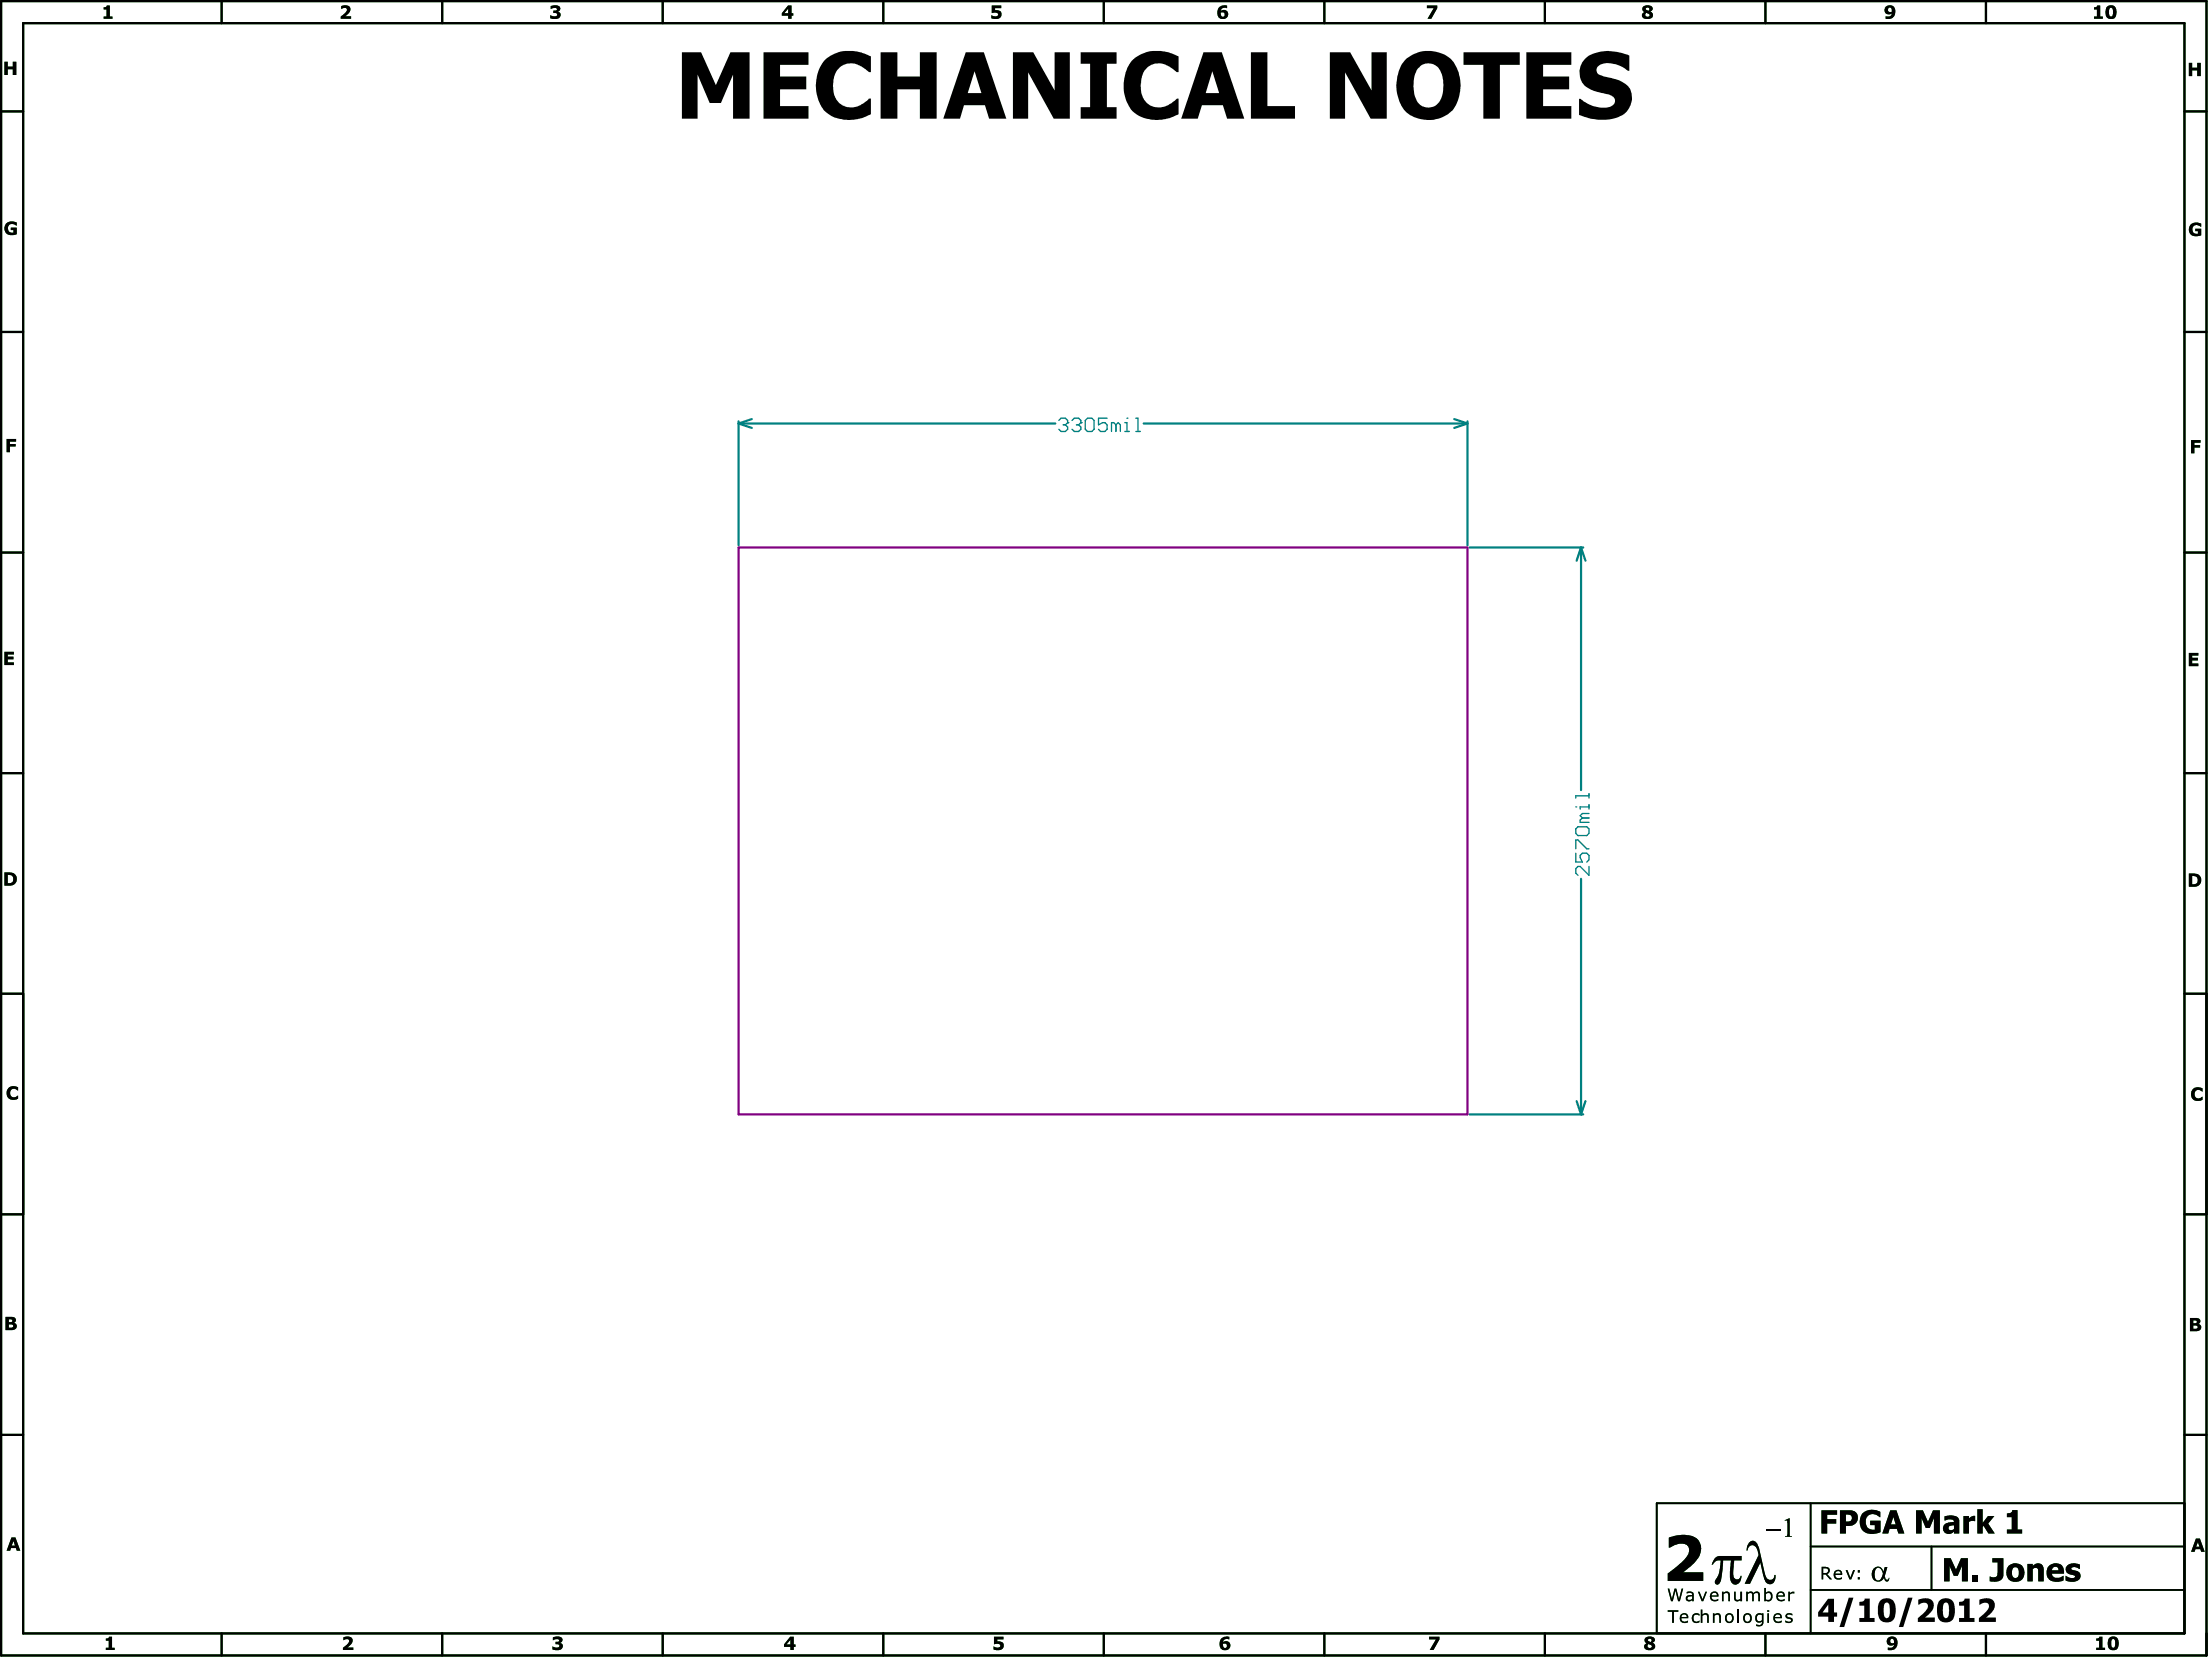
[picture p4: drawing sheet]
<svg xmlns="http://www.w3.org/2000/svg" width="423mm" height="318mm" viewBox="0 0 423 318" stroke-linecap="round" stroke-linejoin="round" font-family="sans-serif">
<g fill="#000">
<path d="M130.5 10h3.6l2.9 6.3 2.7-6.3h3.7v12.7h-3.2v-8.4l-2.3 5.4h-2.1l-2.3-5.4v8.4h-3zM146.1 10h8.6v2.4h-5.5v2.2h5.1v2.5h-5.1v3.2h5.5v2.4h-8.6zM157.8 11.5a7.6 7.6 0 0 1 8-1.1l.8 .4v3a1.02 1.02 0 0 1-1-.5l-.7-.6a3.5 3.5 0 0 0-3.8-.1 3.5 3.5 0 0 0-1.7 3.3 3.9 3.9 0 0 0 2.8 4.6 4.9 4.9 0 0 0 4.1-1.6h.3v3l-1.3 .5a7.4 7.4 0 0 1-7.7-1.3 7.9 7.9 0 0 1 .2-9.6zM168.5 10h3.2v4.6h4.3v-4.6h3.2v12.7h-3.2v-5.6h-4.3v5.6h-3.2zM193.8 10h3.9l4.1 7.3v-7.3h2.9v12.7h-3.1l-4.9-8.9v8.9h-2.9zM206.7 10h6.9v2.2h-1.8v8.3h1.8v2.2h-6.9v-2.2h1.8v-8.3h-1.8zM216.6 11.5a7.7 7.7 0 0 1 8.6-.8l.3 .1v3a1.05 1.05 0 0 1-1.1-.6l-.7-.5a3.4 3.4 0 0 0-3.6-.2 3.4 3.4 0 0 0-1.8 3.1 4.1 4.1 0 0 0 2.2 4.7 4.2 4.2 0 0 0 4.5-1.3l.5-.1v3l-.4 .1a7.7 7.7 0 0 1-8.5-.8 8 8 0 0 1 0-9.7zM239.3 10h3.2v10.3h5.2v2.4h-8.4zM254.4 10h3.9l4.1 7.3v-7.3h2.9v12.7h-3.1l-4.9-8.9v8.9h-2.9zM280 10h10.7v2.4h-3.8v10.3h-3.1v-10.3h-3.8zM292 10h8.6v2.4h-5.4v2.2h5v2.5h-5v3.2h5.4v2.4h-8.6zM303.2 11.3a6.6 6.6 0 0 1 5.3-1.5l1.6 .3 1.6 .5v2.9h-.3a5.4 5.4 0 0 0-5.3-1.1 1.09 1.09 0 0 0-.7 1.2 1.09 1.09 0 0 0 1.1 .9l1.2 .3a5.8 5.8 0 0 1 4.2 2.4 4.1 4.1 0 0 1-3.5 5.5 10 10 0 0 1-5.6-.5l-.7-.2v-3.1h.3a6.7 6.7 0 0 0 5.6 1.5 1.14 1.14 0 0 0 1-1.1 1.14 1.14 0 0 0-1-1.1l-1.2-.4a6.4 6.4 0 0 1-4.2-2.1 3.7 3.7 0 0 1 .6-4.4z"/>
<path d="M268.8 11.5a6.6 6.6 0 0 1 9.2 .3 8.1 8.1 0 0 1-.3 9.5 6.6 6.6 0 0 1-9.1-.3 8 8 0 0 1 .2-9.5zM271.2 13.1a6.7 6.7 0 0 0-.4 5.7 2.63 2.63 0 0 0 2.8 1.7 2.63 2.63 0 0 0 2.3-2.4 6.1 6.1 0 0 0-.9-5.3 2.53 2.53 0 0 0-3.8 .3z"/>
<path d="M184.8 10h3.4l4.3 12.7h-3.3l-.8-2.6h-4l-.7 2.6h-3.2zM186.4 13.6l-1.3 4.2h2.6z"/>
<path d="M230.2 10h3.5l4.3 12.7h-3.2l-.9-2.6h-4l-.8 2.6h-3.1zM231.9 13.6l-1.2 4.2h2.5z"/>
</g>
<g fill="none" stroke="#008080" stroke-width=".42">
<path d="M141.3 81l2.5 .8M141.3 80.6v23.7M141.3 81h60.6M143.8 80.2l-2.5 .8M218.8 81h61.9M278.2 80.2l2.5 .8M280.7 80.6v23.7M280.7 81l-2.5 .8M281.2 104.7h21.7M302.5 104.7l-.9 2.5M302.5 104.7v46.4M302.5 104.7l.8 2.5"/>
<path d="M302.5 168.1v45M281.2 213.1h21.7M301.6 210.6l.9 2.5M303.3 210.6l-.8 2.5"/>
</g>
<g fill="none" stroke="#008080" stroke-width=".25">
<path d="M211.8 80h-1.6v1.2l.8-.4h.4l.4 .4v.9l-.4 .4h-.9l-.3-.4M215.6 80h.1M217.3 80h.4v2.5M202.6 80.4l.4-.4h.8l.4 .4v.4M203.4 81.2h.4M203.8 81.2l.4 .5v.4l-.4 .4h-.8l-.4-.4M204.2 80.8h.1M204.2 80.8l-.4 .4M205.1 80.4l.4-.4h.9l.4 .4v.4M205.9 81.2h.5M206.4 81.2l.4 .5v.4l-.4 .4h-.9l-.4-.4M206.8 80.8h.1"/>
<path d="M206.8 80.8l-.4 .4M207.6 80.4l.4-.4h.9l.4 .4v1.7l-.4 .4h-.9l-.4-.4zM213.5 81.2l-.4-.4h-.5v1.7M213.5 81.2v1.3M213.5 81.2l.4-.4 .4 .4v1.3M215.2 82.5h.8M215.2 80.8h.4v1.7M217.3 82.5h.8M301.5 154.3h.1M301.5 158.5l.4-.4h1.7l.4 .4v.9l-.4 .4h-1.7l-.4-.4zM302.7 156.4l-.4 .4v.5h1.7M302.7 156.4h1.3"/>
<path d="M304 151.8v.8M304 153.9v.8M304 152.2h-2.5v.4M304 154.3h-1.7v.4M304 155.6h-1.3l-.4 .4 .4 .4M301.5 163.2v1.7h1.2l-.4-.9v-.4l.4-.4h.9l.4 .4v.8l-.4 .5M301.5 162.3v-1.7h.4l1.7 1.7h.4M304 165.7v1.7l-1.7-1.7h-.4l-.4 .4v.9l.4 .4"/>
</g>
<path d="M141.3 104.7h139.4v108.4h-139.4z" fill="none" stroke="#800080" stroke-width=".42"/>
<g fill="none" stroke="#008000" stroke-width=".42">
<path d="M.2 .2h421.9v316.4h-421.9zM4.4 4.4h413.5v308h-413.5zM42.4 .2v4.2M84.6 .2v4.2M126.8 .2v4.2M169 .2v4.2M211.2 .2v4.2M253.4 .2v4.2M295.5 .2v4.2M337.7 .2v4.2M379.9 .2v4.2M.2 21.3h4.2"/>
<path d="M417.9 21.3h4.2M.2 63.5h4.2M417.9 63.5h4.2M.2 105.7h4.2M417.9 105.7h4.2M.2 147.9h4.2M417.9 147.9h4.2M.2 190h4.2M417.9 190h4.2M.2 232.2h4.2M417.9 232.2h4.2M.2 274.4h4.2"/>
<path d="M417.9 274.4h4.2M42.4 312.4v4.2M84.6 312.4v4.2M126.8 312.4v4.2M169 312.4v4.2M211.2 312.4v4.2M253.4 312.4v4.2M295.5 312.4v4.2M337.7 312.4v4.2M379.9 312.4v4.2"/>
</g>
<path d="M346.4 287.5v24.9M346.4 295.8h71.5M369.5 295.8v8.3M417.9 287.5h-101v24.9h101M346.4 304.1h71.5" fill="none" stroke="#008000" stroke-width=".34"/>
<path d="M417.9 287.5h-101v24.9h101" fill="none" stroke="#008000" stroke-width=".19"/>
<g fill="#008000">
<path d="M331.7 304.4h.3v1.2a.47 .47 0 0 0 .4 .4 .47 .47 0 0 0 .5-.2v-1.4h.4v1.8h-.4v-.2l-.6 .3a.54 .54 0 0 1-.6-.7z"/>
<path d="M334.1 304.4h.3v.2l.3-.2a.52 .52 0 0 1 .7 .3l.1-.1a.65 .65 0 0 1 .8-.2 .65 .65 0 0 1 .4 .6v1.2h-.3v-1a.45 .45 0 0 0-.4-.5 .45 .45 0 0 0-.5 .3v1.2h-.3v-1a.45 .45 0 0 0-.3-.5 .45 .45 0 0 0-.5 .2v1.3h-.3z"/>
<path d="M342.1 304.4h.3v.3l.5-.3h.4v.4l-.4-.1-.5 .2v1.3h-.3z"/>
<path d="M418.7 124.9h1.9v.5h-1.2v.4h1.1v.5h-1.1v.6h1.2v.5h-1.9z"/>
<path d="M419.2 84.2h1.8v.5h-1.2v.4h1.1v.5h-1.1v1.1h-.6z"/>
<path d="M20.3 313.4a.4 .4 0 0 0 .5-.4h.6v2.1h.5v.5h-1.6v-.5h.5v-1.3h-.5z"/>
<path d="M19.8 1.4h.1a.4 .4 0 0 0 .5-.3h.6v2.1h.5v.4h-1.7v-.4h.6v-1.4h-.6z"/>
<path d="M273.4 313h2v.5l-1.2 2.1h-.7l1.2-2.1h-1.3z"/>
<path d="M273 1.1h2v.5l-1.2 2h-.7l1.2-2h-1.3z"/>
<path d="M323.9 308.8l.8-.3 .4 .2v.3l-.4-.2a.66 .66 0 0 0-.7 .7 .66 .66 0 0 0 .8 .6l.3-.2v.3l-.4 .2h-.5l-.4-.3-.2-.8z"/>
<path d="M327.7 308.5h.3v.3l.3-.3h.5a.59 .59 0 0 1 .4 .7v1.2h-.3v-1.1a.5 .5 0 0 0-.3-.5 .5 .5 0 0 0-.6 .2v1.4h-.3z"/>
<path d="M327.3 304.7l.5-.3h.4l.4 .2 .2 .7h-1.4v.3l.4 .4h.5l.4-.2v.3l-.7 .2-.7-.4-.2-.5zM327.6 304.8l-.2 .3h1.1a.52 .52 0 0 0-.4-.5 .52 .52 0 0 0-.5 .2z"/>
<path d="M337.5 303.7h.3v.9l.3-.2h.4l.5 .4v.9l-.4 .5h-1.1zM337.9 304.8l-.1 1.1 .4 .1a.66 .66 0 0 0 .6-.7 .66 .66 0 0 0-.6-.6z"/>
<path d="M351 300.4h.2a.77 .77 0 0 1 .8-.1 .77 .77 0 0 1 .4 .7v.2h-1.3l.1 .5 .4 .1 .8-.2-.1 .4-1 .1-.3-.3-.2-.6zM351.2 300.7l-.1 .3h1a.5 .5 0 0 0-.3-.5 .5 .5 0 0 0-.6 .1z"/>
<path d="M355.4 300.3h.4v.4h-.4zM355.4 301.6h.4v.5h-.4z"/>
<path d="M233.7 313.4l.5-.4h1v.5l-.5-.1a.64 .64 0 0 0-.8 .6l.9-.1a.92 .92 0 0 1 .4 1.3 .92 .92 0 0 1-1.3 .4l-.4-.4-.2-.5 .1-.9zM233.9 314.4v.1a.44 .44 0 0 0 .2 .6 .44 .44 0 0 0 .6-.1v-.1a.48 .48 0 0 0-.2-.6 .48 .48 0 0 0-.6 .1z"/>
<path d="M233.2 1.4l.6-.3h1v.5l-.6-.1a.64 .64 0 0 0-.7 .6l.8-.2a.92 .92 0 0 1 .5 1.3 .92 .92 0 0 1-1.3 .4l-.4-.4-.2-.5 .1-.9zM233.5 2.4v.2a.44 .44 0 0 0 .2 .5 .44 .44 0 0 0 .6-.1 .48 .48 0 0 0-.2-.6 .48 .48 0 0 0-.6 0z"/>
<path d="M314.3 1.3l.4-.2 .6-.1a.65 .65 0 0 1 .7 .3 .65 .65 0 0 1 0 .8l-.3 .1a.75 .75 0 0 1 .5 1 .75 .75 0 0 1-1 .4l-.7-.1-.3-.3a.62 .62 0 0 1 .4-.9 .66 .66 0 0 1-.3-1zM314.8 1.6l.2 .3a.31 .31 0 0 0 .4 .1 .31 .31 0 0 0 .1-.5 .31 .31 0 0 0-.5 0zM314.9 2.4a.42 .42 0 0 0 .1 .7 .42 .42 0 0 0 .6-.3z"/>
<path d="M321.6 308.8l.8-.3 .4 .2 .2 .4v.4h-1.3v.2l.2 .4 .4 .1 .6-.3v.4l-.9 .1a.94 .94 0 0 1-.5-1.5zM321.7 309v.3h1a.51 .51 0 0 0-.4-.5 .51 .51 0 0 0-.6 .2z"/>
</g>
<path d="M337.9 292.6h2.7" fill="none" stroke="#008000" stroke-width=".25"/>
<g fill="#008000">
<path d="M341.7 308.8l.3-.3h.4l.4 .1 .1 .4-.6-.2a.28 .28 0 0 0-.4 .1 .28 .28 0 0 0 .2 .4h.3a.55 .55 0 0 1 .5 .7 .55 .55 0 0 1-.7 .4l-.6-.1-.1-.4 .6 .3a.31 .31 0 0 0 .5-.1 .31 .31 0 0 0-.2-.5h-.3a.5 .5 0 0 1-.5-.3 .5 .5 0 0 1 .1-.5z"/>
<path d="M341.4 290.7l1-.3v3.3l.4 .1v.1h-1.3v-.1a.37 .37 0 0 0 .4-.1 .37 .37 0 0 0 .1-.4v-1.9a.44 .44 0 0 0-.4-.6z"/>
<path d="M418.7 12h.7v1h.9v-1h.7v2.6h-.7v-1.1h-.9v1.1h-.7z"/>
<path d="M361.2 313.3l.6-.3h.6l.3 .2 .3 .7-.1 .9a1.37 1.37 0 0 1-1.7 .8v-.5h.8l.3-.4v-.2l-.7 .2-.5-.2-.2-.8zM361.7 313.5l-.1 .2a.41 .41 0 0 0 .2 .6 .41 .41 0 0 0 .5-.2 .43 .43 0 0 0 0-.6 .43 .43 0 0 0-.6 0z"/>
</g>
<path d="M332.5 307.8v2.6" fill="none" stroke="#008000" stroke-width=".34"/>
<g fill="#008000">
<path d="M.8 124.7h1.9v.5h-1.2v.4h1.1v.5h-1.1v.6h1.2v.5h-1.9z"/>
<path d="M1.3 83.9h1.8v.6h-1.2v.4h1.1v.5h-1.1v1.1h-.6z"/>
<path d="M324.8 304.4h.3l.6 1.4 .6-1.4h.3l-.8 1.8h-.3z"/>
<path d="M319 303.8h.3l.5 2 .6-2h.3l.5 2 .5-2h.3l-.6 2.4h-.4l-.5-2-.5 2h-.3z"/>
<path d="M329.4 304.4h.3l.1 .2a.65 .65 0 0 1 .7-.2 .65 .65 0 0 1 .4 .6v1.2h-.2v-1a.5 .5 0 0 0-.4-.6 .5 .5 0 0 0-.6 .3v1.3h-.3z"/>
<path d="M353.1 300.3h.3l.6 1.4 .5-1.4h.4l-.7 1.8h-.4z"/>
<path d="M1.6 208.1l.8-.4 1.1 .2v.7l-.6-.4h-.5l-.4 .5-.1 .4a.8 .8 0 0 0 .6 .7 .8 .8 0 0 0 .9-.3v.7l-1 .1a1.34 1.34 0 0 1-1.1-.8 1.34 1.34 0 0 1 .3-1.4z"/>
<path d="M1.2 42.7l.2-.1a1.96 1.96 0 0 1 1.8 0v.6l-.8-.4-.6 .1-.2 .4-.1 .5a.84 .84 0 0 0 1.1 .7v-.5h-.5v-.5h1.1v1.3l-1.2 .2a1.33 1.33 0 0 1-1.1-.9 1.33 1.33 0 0 1 .3-1.4z"/>
<path d="M.8 11.8h.7v.9h.9v-.9h.7v2.5h-.7v-1.1h-.9v1.1h-.7z"/>
<path d="M65.7 313.1l1-.1 .6 .3 .2 .3-.2 .6-.8 .9h1.1v.5h-2v-.5l.9-.7a.51 .51 0 0 0 .2-.8 .51 .51 0 0 0-.8 0l-.2 .1z"/>
<path d="M65.3 1.2l1-.2 .6 .3 .1 .3-.1 .7-.9 .8h1.2v.5h-2v-.4l.9-.8a.51 .51 0 0 0 .2-.8 .51 .51 0 0 0-.8 0l-.2 .1z"/>
<path d="M105.8 313.1l.6-.1 .8 .1a.58 .58 0 0 1 .4 .5 .58 .58 0 0 1-.5 .6 .73 .73 0 0 1 .5 .9 .73 .73 0 0 1-.9 .5l-1-.1v-.6l.7 .2a.4 .4 0 0 0 .5-.1 .4 .4 0 0 0 0-.5 .4 .4 0 0 0-.5 0h-.1v-.5a.39 .39 0 0 0 .4 0 .39 .39 0 0 0 .2-.4l-.1-.1h-.5l-.5 .2z"/>
<path d="M105.4 1.1l.5-.1 .8 .1a.58 .58 0 0 1 .5 .6 .58 .58 0 0 1-.5 .5 .73 .73 0 0 1 .5 .9 .73 .73 0 0 1-.9 .5l-1-.1v-.6l.7 .2a.4 .4 0 0 0 .5 0 .4 .4 0 0 0 0-.6 .4 .4 0 0 0-.5 0h-.1v-.5a.39 .39 0 0 0 .4 .1 .39 .39 0 0 0 .2-.5l-.1-.1h-.5l-.5 .2z"/>
<path d="M190.2 313h1.8v.5h-1.2v.4l.7 .1a.86 .86 0 0 1 .4 1.1 .86 .86 0 0 1-1.1 .5l-.7-.1v-.6l.7 .2a.41 .41 0 0 0 .6-.4 .41 .41 0 0 0-.6-.3l-.6 .1z"/>
<path d="M189.7 1.1h1.8v.5h-1.1v.3l.6 .1a.86 .86 0 0 1 .5 1.1 .86 .86 0 0 1-1.1 .5l-.8-.1v-.6l.8 .3a.41 .41 0 0 0 .6-.4 .41 .41 0 0 0-.6-.4l-.7 .1z"/>
<path d="M401 313.4h.1a.4 .4 0 0 0 .5-.4h.6v2.1h.5v.5h-1.7v-.5h.6v-1.3h-.6z"/>
<path d="M400.6 1.4a.4 .4 0 0 0 .6-.3h.6v2.1h.5v.4h-1.7v-.4h.6v-1.4h-.6z"/>
<path d="M419.5 208.3l.8-.4 1.1 .2v.7l-.6-.4h-.5l-.4 .5-.1 .4a.8 .8 0 0 0 .6 .7 .8 .8 0 0 0 .9-.3v.7l-1 .1a1.34 1.34 0 0 1-1.1-.8 1.34 1.34 0 0 1 .3-1.4z"/>
<path d="M419.1 42.9l.2-.1a1.96 1.96 0 0 1 1.8 0v.6l-.8-.4-.6 .2-.2 .3-.1 .5a.84 .84 0 0 0 1.1 .7v-.5h-.5v-.5h1.1v1.3l-1.2 .2a1.33 1.33 0 0 1-1.1-.9 1.33 1.33 0 0 1 .3-1.4z"/>
<path d="M319.3 294.1l1.3-.4a5.4 5.4 0 0 1 4.1 .6 3.1 3.1 0 0 1-.4 4.4l-.9 .9-1.4 1.1h3.8v1.6h-6.8v-1.4l2-1.5a4.6 4.6 0 0 0 2.1-3 1.27 1.27 0 0 0-1.6-1.2l-1 .2-1.2 .6z"/>
<path d="M325.4 307.8h.3v1l.5-.3a.57 .57 0 0 1 .7 .7v1.2h-.3v-1.1a.46 .46 0 0 0-.3-.5 .46 .46 0 0 0-.5 .2l-.1 1.4h-.3z"/>
<path d="M319 308h2.1v.3h-.9v2.1h-.3v-2.1h-.9z"/>
<path d="M334.6 295a1.04 1.04 0 0 1 1.1-.2 1.04 1.04 0 0 1 .7 .9l1.2 5a1.34 1.34 0 0 0 1.1 1.4l.4-.1 .3-.3 .1-.5h.2a1.33 1.33 0 0 1-1.4 1.7 2.11 2.11 0 0 1-1-1.8l-.5-2.3-2 4.1h-1l2.6-5.5-.1-.5a1.5 1.5 0 0 0-1-1.4 1 1 0 0 0-1 1h-.2l.1-.3z"/>
<path d="M328 298l.5-.3 .4-.1h4.3v.8h-1.4l-.1 .2a6.4 6.4 0 0 0 .1 3.2 .66 .66 0 0 0 .7 .2 .66 .66 0 0 0 .5-.6h.2a1.36 1.36 0 0 1-1.6 1.6 2.51 2.51 0 0 1-.7-2.5l.3-2.1h-1.6l-.2 2.6a2.18 2.18 0 0 1-.8 2.1 .6 .6 0 0 1-.6-.5 .6 .6 0 0 1 .3-.6l.1-.2a5.7 5.7 0 0 0 .8-3.4l-.7 .1-.8 .7h-.3z"/>
<path d="M371.9 298h1.3l1 2.2 1-2.2h1.3v4.4h-1.2v-2.9l-.8 1.9h-.7l-.8-1.9v2.9h-1.1z"/>
<path d="M377.4 301.2h1v1.2h-1z"/>
<path d="M381.2 298h2.1v3.2a1.54 1.54 0 0 1-2 1.3l-.7-.1v-.9l.6 .1a.76 .76 0 0 0 .8-.1 .76 .76 0 0 0 .2-.8v-1.9h-1z"/>
<path d="M387.9 299.1h1v.3a1.14 1.14 0 0 1 1.4-.4 1.14 1.14 0 0 1 .7 1.2v2.2h-1.1v-2a.54 .54 0 0 0-.3-.5 .54 .54 0 0 0-.6 .1l-.1 .1v2.3h-1z"/>
<path d="M395.5 299.4l.5-.3 .6-.1 1.3 .2v.9l-.7-.3a.65 .65 0 0 0-.9 .3l.5 .2a1.08 1.08 0 0 1 1.2 1.1 1.08 1.08 0 0 1-1.1 1.1h-.8l-.9-.2v-.9l1.1 .4a.34 .34 0 0 0 .5 0 .34 .34 0 0 0 0-.5l-.6-.1a1.03 1.03 0 0 1-.9-.7 1.03 1.03 0 0 1 .2-1.1z"/>
<path d="M348.5 288.8h3v.9h-1.9v.8h1.7v.9h-1.7v1.9h-1.1z"/>
<path d="M356.4 289.4a2.86 2.86 0 0 1 3.3-.3v1.1l-.9-.6h-1a1.39 1.39 0 0 0-.8 1.9 1.33 1.33 0 0 0 1.6 1.1l.1-.9h-.9v-.9h2v2.2l-1.1 .3a2.24 2.24 0 0 1-2.9-2.4l.2-.9z"/>
<path d="M366.6 288.8h1.3l.9 2.2 1-2.2h1.3v4.5h-1.1v-3l-.8 1.9h-.8l-.8-1.9v3h-1z"/>
<path d="M375.6 289.9h1.1v.5l.5-.4 .7-.1v1h-.8l-.4 .1v2.3h-1.1z"/>
<path d="M378.3 288.6h1v2.7l1-1.4h1.2l-1.1 1.5 1.2 1.9h-1.2l-.9-1.5-.2 .3v1.2h-1z"/>
<path d="M383.9 289.4h.2a.69 .69 0 0 0 .9-.6h1v3.7h.8v.8h-2.9v-.8h1v-2.3h-1z"/>
<path d="M338.1 308h.4v.3h-.4zM338.1 308.5h.3v1.9h-.3z"/>
<path d="M322.7 304.5l.9-.1 .3 .1 .1 .3v1.4h-.3v-.2l-.6 .3a.64 .64 0 0 1-.6-.8 .64 .64 0 0 1 .9-.5h.2a.46 .46 0 0 0-.2-.4 .46 .46 0 0 0-.6 .1l-.1 .1zM322.8 305.5a.46 .46 0 0 0 .4 .5 .46 .46 0 0 0 .5-.2v-.5h-.6z"/>
<path d="M340.1 304.6l.4-.2h.4l.4 .2 .2 .7h-1.4v.3l.4 .4h.5l.4-.2v.3l-.7 .2-.7-.4-.2-.6zM340.3 304.8l-.2 .3h1.1a.52 .52 0 0 0-.4-.5 .52 .52 0 0 0-.5 .2z"/>
<path d="M.8 166.8l1.5 .1a1.25 1.25 0 0 1 .9 1.5 1.25 1.25 0 0 1-1.5 1h-.9zM1.5 167.3v1.6l.6-.1a.8 .8 0 0 0 .4-.9 .8 .8 0 0 0-.9-.6z"/>
<path d="M151.2 313h.6v1.5h.4v.5h-.4v.6h-.6v-.6h-1.2v-.5zM151.2 313.6l-.7 .9h.7z"/>
<path d="M150.7 1.1h.7v1.4h.4v.5h-.4v.6h-.6v-.6h-1.2v-.5zM150.8 1.6l-.8 .9h.8z"/>
<path d="M339.5 308.8l.7-.3a.81 .81 0 0 1 .7 .8v.2h-1.3l.2 .6 .5 .1 .6-.3v.3l-.3 .2-.9-.1-.3-.2-.1-.4v-.5zM339.7 308.9l-.1 .4 1-.1a.54 .54 0 0 0-.4-.4 .54 .54 0 0 0-.5 .1z"/>
<path d="M336.1 308.7l.4-.2 .5 .1 .4-.1v1.9a.95 .95 0 0 1-1.4 .6v-.3l.7 .1 .4-.4v-.3l-.4 .2h-.4l-.4-.2-.1-.9zM336.2 309l-.1 .3a.56 .56 0 0 0 .2 .7 .56 .56 0 0 0 .8-.1v-1l-.7-.1z"/>
<path d="M333.7 308.8l.5-.3 .6 .1 .2 .3 .1 .7a.85 .85 0 0 1-1.1 .7 .85 .85 0 0 1-.4-1.2zM333.9 308.9l-.1 .5a.56 .56 0 0 0 .6 .7 .56 .56 0 0 0 .4-.8 .52 .52 0 0 0-.4-.5 .52 .52 0 0 0-.5 .1z"/>
<path d="M330.2 308.8l.5-.3 .7 .2 .2 .4 .1 .5a.87 .87 0 0 1-1.2 .8 .87 .87 0 0 1-.4-1.3zM330.4 308.9l-.1 .5a.56 .56 0 0 0 .6 .7 .56 .56 0 0 0 .4-.8 .53 .53 0 0 0-.9-.4z"/>
<path d="M348.5 299.6l1.1 .1 .3 .2a.71 .71 0 0 1-.3 1.1l.9 1.1h-.4l-.8-1h-.5v1h-.3zM348.8 299.9v.9h.5a.45 .45 0 0 0 .4-.5 .45 .45 0 0 0-.5-.4z"/>
<path d="M360.7 1.3l.7-.3 .6 .1 .3 .2 .3 .7-.1 .8a1.37 1.37 0 0 1-1.8 .8v-.5h.9l.3-.4v-.1l-.7 .1-.5-.2-.2-.7zM361.3 1.5l-.1 .3a.41 .41 0 0 0 .2 .5 .41 .41 0 0 0 .5-.1v-.1a.43 .43 0 0 0 0-.5 .43 .43 0 0 0-.6-.1z"/>
<path d="M403.5 313.3l.5-.3a1.13 1.13 0 0 1 1.1 .4 1.13 1.13 0 0 1 .2 1.2v.1a1.06 1.06 0 0 1-1.3 .9 1.06 1.06 0 0 1-.8-1.4zM404 313.6l-.1 .8a.56 .56 0 0 0 .5 .7l.1-.1 .2-.4-.1-.8a.34 .34 0 0 0-.2-.3 .34 .34 0 0 0-.4 .1z"/>
<path d="M403.1 1.3l.5-.2a1.13 1.13 0 0 1 1.1 .3 1.13 1.13 0 0 1 .2 1.2v.1a1.06 1.06 0 0 1-1.3 .9 1.06 1.06 0 0 1-.8-1.4zM403.6 1.6l-.1 .8a.56 .56 0 0 0 .4 .8l.2-.1 .1-.4v-.8a.36 .36 0 0 0-.6-.3z"/>
<path d="M418.7 167.1h1.5a1.25 1.25 0 0 1 .9 1.5 1.25 1.25 0 0 1-1.5 1h-.9zM419.4 167.5v1.6l.6-.1a.8 .8 0 0 0 .4-.9 .8 .8 0 0 0-.9-.6z"/>
<path d="M2.2 294h.8l.9 2.6h-.7l-.2-.5h-.9l-.2 .5h-.6zM2.6 294.7l-.4 .9h.7z"/>
<path d="M1.1 251.8l1.7 .2a.57 .57 0 0 1 .2 .5 .57 .57 0 0 1-.3 .5 .73 .73 0 0 1 .5 .9 .73 .73 0 0 1-1 .5h-1.1zM1.7 252.3v.6h.2a.35 .35 0 0 0 .4-.1 .35 .35 0 0 0 .1-.4zM1.7 253.3v.6h.3a.37 .37 0 0 0 .5-.4 .37 .37 0 0 0-.6-.2z"/>
<path d="M420.1 294.2h.8l.9 2.6h-.7l-.2-.5h-.9l-.2 .5h-.6zM420.5 294.9l-.4 .9h.7z"/>
<path d="M419 252.1l1.7 .1a.57 .57 0 0 1 .2 .5 .57 .57 0 0 1-.3 .5 .73 .73 0 0 1 .5 .9 .73 .73 0 0 1-1 .5h-1.1zM419.6 252.5v.6h.2a.35 .35 0 0 0 .4-.1 .35 .35 0 0 0 .1-.3zM419.6 253.5v.6h.3a.37 .37 0 0 0 .5-.4 .37 .37 0 0 0-.6-.2z"/>
<path d="M314.7 313.3l.5-.3h.5a.65 .65 0 0 1 .8 .2 .65 .65 0 0 1-.1 .8l-.3 .2a.75 .75 0 0 1 .5 1 .75 .75 0 0 1-1 .4l-.6-.1-.4-.4a.62 .62 0 0 1 .4-.8 .66 .66 0 0 1-.3-1zM315.3 313.6l.1 .3a.31 .31 0 0 0 .5 0 .31 .31 0 0 0 0-.4 .31 .31 0 0 0-.4-.1zM315.3 314.4a.42 .42 0 0 0 .1 .7 .42 .42 0 0 0 .6-.3z"/>
<path d="M358.5 300a1.05 1.05 0 0 1 1.1-.3 1.05 1.05 0 0 1 .7 .9l.3-.9h.5l-.4 1.3a.6 .6 0 0 0-.1 .7 .6 .6 0 0 0 .6 .4l.2-.3a.51 .51 0 0 1-.5 .7l-.3-.3-.2-.4-.4 .5-.7 .2a1.13 1.13 0 0 1-1.2-1 1.95 1.95 0 0 1 .4-1.5zM358.8 300.2l-.2 1a.74 .74 0 0 0 .2 .9 .74 .74 0 0 0 .9 0l.1-.1a1.27 1.27 0 0 0-.6-2.2z"/>
<path d="M384.2 299.5l.2-.1a1.79 1.79 0 0 1 2.8 .9 1.79 1.79 0 0 1-1.9 2.2 1.87 1.87 0 0 1-1.1-3zM385.1 299.9l-.2 .5v.6a.68 .68 0 0 0 .8 .8 .68 .68 0 0 0 .5-.9v-.7a.61 .61 0 0 0-.5-.5 .61 .61 0 0 0-.6 .2z"/>
<path d="M392 299.4h.1a1.84 1.84 0 0 1 2.5 .1l.2 .5 .1 1h-2.4l.1 .1a.72 .72 0 0 0 .8 .7l.7-.1 .7-.3v.9l-1.4 .2a1.77 1.77 0 0 1-1.7-.8 1.77 1.77 0 0 1 0-1.9zM392.7 299.9l-.2 .4h1.3a.62 .62 0 0 0-.4-.6 .62 .62 0 0 0-.7 .2z"/>
<path d="M352 288.8h1.9a1.48 1.48 0 0 1 1.5 1.5 1.48 1.48 0 0 1-1.5 1.5h-.8v1.5h-1.1zM353.1 289.6v1.4h.5a.7 .7 0 0 0 .7-.8 .7 .7 0 0 0-1-.6z"/>
<path d="M361.6 288.8h1.2l1.5 4.5h-1.1l-.3-.9h-1.4l-.3 .9h-1.1zM362.2 290.1l-.5 1.4h1z"/>
<path d="M372.8 292a.51 .51 0 0 0 .2 .6 .51 .51 0 0 0 .7-.1l.1-.8-.6 .1zM372 290l.8-.1a1.6 1.6 0 0 1 2 .8v2.6h-1v-.4l-.5 .4a1.11 1.11 0 0 1-1.6-.9 1.11 1.11 0 0 1 1.4-1.2l.7-.1a.86 .86 0 0 0-1.3-.4l-.5 .1z"/>
</g>
<g fill="none" stroke="#000" stroke-width=".42">
<path d="M.2 .2h421.9v316.4h-421.9zM4.4 4.4h413.5v308h-413.5zM42.4 .2v4.2M84.6 .2v4.2M126.8 .2v4.2M169 .2v4.2M211.2 .2v4.2M253.4 .2v4.2M295.5 .2v4.2M337.7 .2v4.2M379.9 .2v4.2M.2 21.3h4.2"/>
<path d="M417.9 21.3h4.2M.2 63.5h4.2M417.9 63.5h4.2M.2 105.7h4.2M417.9 105.7h4.2M.2 147.9h4.2M417.9 147.9h4.2M.2 190h4.2M417.9 190h4.2M.2 232.2h4.2M417.9 232.2h4.2M.2 274.4h4.2"/>
<path d="M417.9 274.4h4.2M42.4 312.4v4.2M84.6 312.4v4.2M126.8 312.4v4.2M169 312.4v4.2M211.2 312.4v4.2M253.4 312.4v4.2M295.5 312.4v4.2M337.7 312.4v4.2M379.9 312.4v4.2"/>
</g>
<path d="M346.4 287.5v24.9M346.4 295.8h71.5M369.5 295.8v8.3M417.9 287.5h-101v24.9h101M332.5 307.8v2.6M346.4 304.1h71.5" fill="none" stroke="#000" stroke-width=".34"/>
<path d="M417.9 287.5h-101v24.9h101" fill="none" stroke="#000" stroke-width=".19"/>
<g fill="#000">
<path d="M.8 11.8h.7v.9h.9v-.9h.7v2.5h-.7v-1.1h-.9v1.1h-.7zM19.8 1.4h.1a.4 .4 0 0 0 .5-.3h.6v2.1h.5v.4h-1.7v-.4h.6v-1.4h-.6zM65.3 1.2l1-.2 .6 .3 .1 .3-.1 .7-.9 .8h1.2v.5h-2v-.4l.9-.8a.51 .51 0 0 0 .2-.8 .51 .51 0 0 0-.8 0l-.2 .1zM105.4 1.1l.5-.1 .8 .1a.58 .58 0 0 1 .5 .6 .58 .58 0 0 1-.5 .5 .73 .73 0 0 1 .5 .9 .73 .73 0 0 1-.9 .5l-1-.1v-.6l.7 .2a.4 .4 0 0 0 .5 0 .4 .4 0 0 0 0-.6 .4 .4 0 0 0-.5 0h-.1v-.5a.39 .39 0 0 0 .4 .1 .39 .39 0 0 0 .2-.5l-.1-.1h-.5l-.5 .2zM189.7 1.1h1.8v.5h-1.1v.3l.6 .1a.86 .86 0 0 1 .5 1.1 .86 .86 0 0 1-1.1 .5l-.8-.1v-.6l.8 .3a.41 .41 0 0 0 .6-.4 .41 .41 0 0 0-.6-.4l-.7 .1zM273 1.1h2v.5l-1.2 2h-.7l1.2-2h-1.3zM400.6 1.4a.4 .4 0 0 0 .6-.3h.6v2.1h.5v.4h-1.7v-.4h.6v-1.4h-.6zM418.7 12h.7v1h.9v-1h.7v2.6h-.7v-1.1h-.9v1.1h-.7zM1.2 42.7l.2-.1a1.96 1.96 0 0 1 1.8 0v.6l-.8-.4-.6 .1-.2 .4-.1 .5a.84 .84 0 0 0 1.1 .7v-.5h-.5v-.5h1.1v1.3l-1.2 .2a1.33 1.33 0 0 1-1.1-.9 1.33 1.33 0 0 1 .3-1.4zM419.1 42.9l.2-.1a1.96 1.96 0 0 1 1.8 0v.6l-.8-.4-.6 .2-.2 .3-.1 .5a.84 .84 0 0 0 1.1 .7v-.5h-.5v-.5h1.1v1.3l-1.2 .2a1.33 1.33 0 0 1-1.1-.9 1.33 1.33 0 0 1 .3-1.4zM1.3 83.9h1.8v.6h-1.2v.4h1.1v.5h-1.1v1.1h-.6zM419.2 84.2h1.8v.5h-1.2v.4h1.1v.5h-1.1v1.1h-.6z"/>
<path d="M.8 124.7h1.9v.5h-1.2v.4h1.1v.5h-1.1v.6h1.2v.5h-1.9zM418.7 124.9h1.9v.5h-1.2v.4h1.1v.5h-1.1v.6h1.2v.5h-1.9zM1.6 208.1l.8-.4 1.1 .2v.7l-.6-.4h-.5l-.4 .5-.1 .4a.8 .8 0 0 0 .6 .7 .8 .8 0 0 0 .9-.3v.7l-1 .1a1.34 1.34 0 0 1-1.1-.8 1.34 1.34 0 0 1 .3-1.4zM419.5 208.3l.8-.4 1.1 .2v.7l-.6-.4h-.5l-.4 .5-.1 .4a.8 .8 0 0 0 .6 .7 .8 .8 0 0 0 .9-.3v.7l-1 .1a1.34 1.34 0 0 1-1.1-.8 1.34 1.34 0 0 1 .3-1.4zM328 298l.5-.3 .4-.1h4.3v.8h-1.4l-.1 .2a6.4 6.4 0 0 0 .1 3.2 .66 .66 0 0 0 .7 .2 .66 .66 0 0 0 .5-.6h.2a1.36 1.36 0 0 1-1.6 1.6 2.51 2.51 0 0 1-.7-2.5l.3-2.1h-1.6l-.2 2.6a2.18 2.18 0 0 1-.8 2.1 .6 .6 0 0 1-.6-.5 .6 .6 0 0 1 .3-.6l.1-.2a5.7 5.7 0 0 0 .8-3.4l-.7 .1-.8 .7h-.3zM334.6 295a1.04 1.04 0 0 1 1.1-.2 1.04 1.04 0 0 1 .7 .9l1.2 5a1.34 1.34 0 0 0 1.1 1.4l.4-.1 .3-.3 .1-.5h.2a1.33 1.33 0 0 1-1.4 1.7 2.11 2.11 0 0 1-1-1.8l-.5-2.3-2 4.1h-1l2.6-5.5-.1-.5a1.5 1.5 0 0 0-1-1.4 1 1 0 0 0-1 1h-.2l.1-.3zM341.4 290.7l1-.3v3.3l.4 .1v.1h-1.3v-.1a.37 .37 0 0 0 .4-.1 .37 .37 0 0 0 .1-.4v-1.9a.44 .44 0 0 0-.4-.6zM348.5 288.8h3v.9h-1.9v.8h1.7v.9h-1.7v1.9h-1.1zM356.4 289.4a2.86 2.86 0 0 1 3.3-.3v1.1l-.9-.6h-1a1.39 1.39 0 0 0-.8 1.9 1.33 1.33 0 0 0 1.6 1.1l.1-.9h-.9v-.9h2v2.2l-1.1 .3a2.24 2.24 0 0 1-2.9-2.4l.2-.9zM366.6 288.8h1.3l.9 2.2 1-2.2h1.3v4.5h-1.1v-3l-.8 1.9h-.8l-.8-1.9v3h-1zM375.6 289.9h1.1v.5l.5-.4 .7-.1v1h-.8l-.4 .1v2.3h-1.1zM378.3 288.6h1v2.7l1-1.4h1.2l-1.1 1.5 1.2 1.9h-1.2l-.9-1.5-.2 .3v1.2h-1z"/>
<path d="M383.9 289.4h.2a.69 .69 0 0 0 .9-.6h1v3.7h.8v.8h-2.9v-.8h1v-2.3h-1zM20.3 313.4a.4 .4 0 0 0 .5-.4h.6v2.1h.5v.5h-1.6v-.5h.5v-1.3h-.5zM65.7 313.1l1-.1 .6 .3 .2 .3-.2 .6-.8 .9h1.1v.5h-2v-.5l.9-.7a.51 .51 0 0 0 .2-.8 .51 .51 0 0 0-.8 0l-.2 .1zM105.8 313.1l.6-.1 .8 .1a.58 .58 0 0 1 .4 .5 .58 .58 0 0 1-.5 .6 .73 .73 0 0 1 .5 .9 .73 .73 0 0 1-.9 .5l-1-.1v-.6l.7 .2a.4 .4 0 0 0 .5-.1 .4 .4 0 0 0 0-.5 .4 .4 0 0 0-.5 0h-.1v-.5a.39 .39 0 0 0 .4 0 .39 .39 0 0 0 .2-.4l-.1-.1h-.5l-.5 .2zM190.2 313h1.8v.5h-1.2v.4l.7 .1a.86 .86 0 0 1 .4 1.1 .86 .86 0 0 1-1.1 .5l-.7-.1v-.6l.7 .2a.41 .41 0 0 0 .6-.4 .41 .41 0 0 0-.6-.3l-.6 .1zM273.4 313h2v.5l-1.2 2.1h-.7l1.2-2.1h-1.3zM319 308h2.1v.3h-.9v2.1h-.3v-2.1h-.9zM319 303.8h.3l.5 2 .6-2h.3l.5 2 .5-2h.3l-.6 2.4h-.4l-.5-2-.5 2h-.3zM323.9 308.8l.8-.3 .4 .2v.3l-.4-.2a.66 .66 0 0 0-.7 .7 .66 .66 0 0 0 .8 .6l.3-.2v.3l-.4 .2h-.5l-.4-.3-.2-.8zM319.3 294.1l1.3-.4a5.4 5.4 0 0 1 4.1 .6 3.1 3.1 0 0 1-.4 4.4l-.9 .9-1.4 1.1h3.8v1.6h-6.8v-1.4l2-1.5a4.6 4.6 0 0 0 2.1-3 1.27 1.27 0 0 0-1.6-1.2l-1 .2-1.2 .6zM324.8 304.4h.3l.6 1.4 .6-1.4h.3l-.8 1.8h-.3zM325.4 307.8h.3v1l.5-.3a.57 .57 0 0 1 .7 .7v1.2h-.3v-1.1a.46 .46 0 0 0-.3-.5 .46 .46 0 0 0-.5 .2l-.1 1.4h-.3z"/>
<path d="M327.7 308.5h.3v.3l.3-.3h.5a.59 .59 0 0 1 .4 .7v1.2h-.3v-1.1a.5 .5 0 0 0-.3-.5 .5 .5 0 0 0-.6 .2v1.4h-.3zM329.4 304.4h.3l.1 .2a.65 .65 0 0 1 .7-.2 .65 .65 0 0 1 .4 .6v1.2h-.2v-1a.5 .5 0 0 0-.4-.6 .5 .5 0 0 0-.6 .3v1.3h-.3zM331.7 304.4h.3v1.2a.47 .47 0 0 0 .4 .4 .47 .47 0 0 0 .5-.2v-1.4h.4v1.8h-.4v-.2l-.6 .3a.54 .54 0 0 1-.6-.7zM334.1 304.4h.3v.2l.3-.2a.52 .52 0 0 1 .7 .3l.1-.1a.65 .65 0 0 1 .8-.2 .65 .65 0 0 1 .4 .6v1.2h-.3v-1a.45 .45 0 0 0-.4-.5 .45 .45 0 0 0-.5 .3v1.2h-.3v-1a.45 .45 0 0 0-.3-.5 .45 .45 0 0 0-.5 .2v1.3h-.3zM341.7 308.8l.3-.3h.4l.4 .1 .1 .4-.6-.2a.28 .28 0 0 0-.4 .1 .28 .28 0 0 0 .2 .4h.3a.55 .55 0 0 1 .5 .7 .55 .55 0 0 1-.7 .4l-.6-.1-.1-.4 .6 .3a.31 .31 0 0 0 .5-.1 .31 .31 0 0 0-.2-.5h-.3a.5 .5 0 0 1-.5-.3 .5 .5 0 0 1 .1-.5zM342.1 304.4h.3v.3l.5-.3h.4v.4l-.4-.1-.5 .2v1.3h-.3zM353.7 305.6h.9l-1.8 5.6h-.9zM353.1 300.3h.3l.6 1.4 .5-1.4h.4l-.7 1.8h-.4zM355.7 306.4l.3-.1a.65 .65 0 0 0 .7-.6h1v3.7h.9v.8h-2.9v-.8h.9v-2.3h-.9zM365 305.6h.9l-1.8 5.6h-.8zM367 305.9l1.1-.2a1.42 1.42 0 0 1 1.9 1.4 3.1 3.1 0 0 1-1.4 2l-.4 .2h1.9v.9h-3.2v-.7l1.1-1a1.57 1.57 0 0 0 .7-1.7 1.34 1.34 0 0 0-1.6 .1zM371.9 298h1.3l1 2.2 1-2.2h1.3v4.4h-1.2v-2.9l-.8 1.9h-.7l-.8-1.9v2.9h-1.1z"/>
<path d="M374.8 306.4h.2a.74 .74 0 0 0 .8-.7h1v3.7h.9v.8h-2.9v-.8h1v-2.3h-1zM377.4 301.2h1v1.2h-1zM378.7 305.9l1.1-.2a1.44 1.44 0 0 1 1.7 .6 1.44 1.44 0 0 1-.3 1.8l-1.3 1.2h1.9v.9h-3.2v-.7l1.3-1.2a1.04 1.04 0 0 0 .3-1.7l-.6-.1-.9 .4zM381.2 298h2.1v3.2a1.54 1.54 0 0 1-2 1.3l-.7-.1v-.9l.6 .1a.76 .76 0 0 0 .8-.1 .76 .76 0 0 0 .2-.8v-1.9h-1zM387.9 299.1h1v.3a1.14 1.14 0 0 1 1.4-.4 1.14 1.14 0 0 1 .7 1.2v2.2h-1.1v-2a.54 .54 0 0 0-.3-.5 .54 .54 0 0 0-.6 .1l-.1 .1v2.3h-1zM395.5 299.4l.5-.3 .6-.1 1.3 .2v.9l-.7-.3a.65 .65 0 0 0-.9 .3l.5 .2a1.08 1.08 0 0 1 1.2 1.1 1.08 1.08 0 0 1-1.1 1.1h-.8l-.9-.2v-.9l1.1 .4a.34 .34 0 0 0 .5 0 .34 .34 0 0 0 0-.5l-.6-.1a1.03 1.03 0 0 1-.9-.7 1.03 1.03 0 0 1 .2-1.1zM401 313.4h.1a.4 .4 0 0 0 .5-.4h.6v2.1h.5v.5h-1.7v-.5h.6v-1.3h-.6z"/>
<path d="M150.7 1.1h.7v1.4h.4v.5h-.4v.6h-.6v-.6h-1.2v-.5zM150.8 1.6l-.8 .9h.8z"/>
<path d="M233.2 1.4l.6-.3h1v.5l-.6-.1a.64 .64 0 0 0-.7 .6l.8-.2a.92 .92 0 0 1 .5 1.3 .92 .92 0 0 1-1.3 .4l-.4-.4-.2-.5 .1-.9zM233.5 2.4v.2a.44 .44 0 0 0 .2 .5 .44 .44 0 0 0 .6-.1 .48 .48 0 0 0-.2-.6 .48 .48 0 0 0-.6 0z"/>
<path d="M314.3 1.3l.4-.2 .6-.1a.65 .65 0 0 1 .7 .3 .65 .65 0 0 1 0 .8l-.3 .1a.75 .75 0 0 1 .5 1 .75 .75 0 0 1-1 .4l-.7-.1-.3-.3a.62 .62 0 0 1 .4-.9 .66 .66 0 0 1-.3-1zM314.8 1.6l.2 .3a.31 .31 0 0 0 .4 .1 .31 .31 0 0 0 .1-.5 .31 .31 0 0 0-.5 0zM314.9 2.4a.42 .42 0 0 0 .1 .7 .42 .42 0 0 0 .6-.3z"/>
<path d="M360.7 1.3l.7-.3 .6 .1 .3 .2 .3 .7-.1 .8a1.37 1.37 0 0 1-1.8 .8v-.5h.9l.3-.4v-.1l-.7 .1-.5-.2-.2-.7zM361.3 1.5l-.1 .3a.41 .41 0 0 0 .2 .5 .41 .41 0 0 0 .5-.1v-.1a.43 .43 0 0 0 0-.5 .43 .43 0 0 0-.6-.1z"/>
<path d="M403.1 1.3l.5-.2a1.13 1.13 0 0 1 1.1 .3 1.13 1.13 0 0 1 .2 1.2v.1a1.06 1.06 0 0 1-1.3 .9 1.06 1.06 0 0 1-.8-1.4zM403.6 1.6l-.1 .8a.56 .56 0 0 0 .4 .8l.2-.1 .1-.4v-.8a.36 .36 0 0 0-.6-.3z"/>
<path d="M.8 166.8l1.5 .1a1.25 1.25 0 0 1 .9 1.5 1.25 1.25 0 0 1-1.5 1h-.9zM1.5 167.3v1.6l.6-.1a.8 .8 0 0 0 .4-.9 .8 .8 0 0 0-.9-.6z"/>
<path d="M418.7 167.1h1.5a1.25 1.25 0 0 1 .9 1.5 1.25 1.25 0 0 1-1.5 1h-.9zM419.4 167.5v1.6l.6-.1a.8 .8 0 0 0 .4-.9 .8 .8 0 0 0-.9-.6z"/>
<path d="M1.1 251.8l1.7 .2a.57 .57 0 0 1 .2 .5 .57 .57 0 0 1-.3 .5 .73 .73 0 0 1 .5 .9 .73 .73 0 0 1-1 .5h-1.1zM1.7 252.3v.6h.2a.35 .35 0 0 0 .4-.1 .35 .35 0 0 0 .1-.4zM1.7 253.3v.6h.3a.37 .37 0 0 0 .5-.4 .37 .37 0 0 0-.6-.2z"/>
<path d="M419 252.1l1.7 .1a.57 .57 0 0 1 .2 .5 .57 .57 0 0 1-.3 .5 .73 .73 0 0 1 .5 .9 .73 .73 0 0 1-1 .5h-1.1zM419.6 252.5v.6h.2a.35 .35 0 0 0 .4-.1 .35 .35 0 0 0 .1-.3zM419.6 253.5v.6h.3a.37 .37 0 0 0 .5-.4 .37 .37 0 0 0-.6-.2z"/>
<path d="M2.2 294h.8l.9 2.6h-.7l-.2-.5h-.9l-.2 .5h-.6zM2.6 294.7l-.4 .9h.7z"/>
<path d="M352 288.8h1.9a1.48 1.48 0 0 1 1.5 1.5 1.48 1.48 0 0 1-1.5 1.5h-.8v1.5h-1.1zM353.1 289.6v1.4h.5a.7 .7 0 0 0 .7-.8 .7 .7 0 0 0-1-.6z"/>
<path d="M361.6 288.8h1.2l1.5 4.5h-1.1l-.3-.9h-1.4l-.3 .9h-1.1zM362.2 290.1l-.5 1.4h1z"/>
<path d="M358.5 300a1.05 1.05 0 0 1 1.1-.3 1.05 1.05 0 0 1 .7 .9l.3-.9h.5l-.4 1.3a.6 .6 0 0 0-.1 .7 .6 .6 0 0 0 .6 .4l.2-.3a.51 .51 0 0 1-.5 .7l-.3-.3-.2-.4-.4 .5-.7 .2a1.13 1.13 0 0 1-1.2-1 1.95 1.95 0 0 1 .4-1.5zM358.8 300.2l-.2 1a.74 .74 0 0 0 .2 .9 .74 .74 0 0 0 .9 0l.1-.1a1.27 1.27 0 0 0-.6-2.2z"/>
<path d="M372.8 292a.51 .51 0 0 0 .2 .6 .51 .51 0 0 0 .7-.1l.1-.8-.6 .1zM372 290l.8-.1a1.6 1.6 0 0 1 2 .8v2.6h-1v-.4l-.5 .4a1.11 1.11 0 0 1-1.6-.9 1.11 1.11 0 0 1 1.4-1.2l.7-.1a.86 .86 0 0 0-1.3-.4l-.5 .1z"/>
<path d="M420.1 294.2h.8l.9 2.6h-.7l-.2-.5h-.9l-.2 .5h-.6zM420.5 294.9l-.4 .9h.7z"/>
<path d="M151.2 313h.6v1.5h.4v.5h-.4v.6h-.6v-.6h-1.2v-.5zM151.2 313.6l-.7 .9h.7z"/>
<path d="M233.7 313.4l.5-.4h1v.5l-.5-.1a.64 .64 0 0 0-.8 .6l.9-.1a.92 .92 0 0 1 .4 1.3 .92 .92 0 0 1-1.3 .4l-.4-.4-.2-.5 .1-.9zM233.9 314.4v.1a.44 .44 0 0 0 .2 .6 .44 .44 0 0 0 .6-.1v-.1a.48 .48 0 0 0-.2-.6 .48 .48 0 0 0-.6 .1z"/>
<path d="M314.7 313.3l.5-.3h.5a.65 .65 0 0 1 .8 .2 .65 .65 0 0 1-.1 .8l-.3 .2a.75 .75 0 0 1 .5 1 .75 .75 0 0 1-1 .4l-.6-.1-.4-.4a.62 .62 0 0 1 .4-.8 .66 .66 0 0 1-.3-1zM315.3 313.6l.1 .3a.31 .31 0 0 0 .5 0 .31 .31 0 0 0 0-.4 .31 .31 0 0 0-.4-.1zM315.3 314.4a.42 .42 0 0 0 .1 .7 .42 .42 0 0 0 .6-.3z"/>
<path d="M321.6 308.8l.8-.3 .4 .2 .2 .4v.4h-1.3v.2l.2 .4 .4 .1 .6-.3v.4l-.9 .1a.94 .94 0 0 1-.5-1.5zM321.7 309v.3h1a.51 .51 0 0 0-.4-.5 .51 .51 0 0 0-.6 .2z"/>
<path d="M322.7 304.5l.9-.1 .3 .1 .1 .3v1.4h-.3v-.2l-.6 .3a.64 .64 0 0 1-.6-.8 .64 .64 0 0 1 .9-.5h.2a.46 .46 0 0 0-.2-.4 .46 .46 0 0 0-.6 .1l-.1 .1zM322.8 305.5a.46 .46 0 0 0 .4 .5 .46 .46 0 0 0 .5-.2v-.5h-.6z"/>
<path d="M327.3 304.7l.5-.3h.4l.4 .2 .2 .7h-1.4v.3l.4 .4h.5l.4-.2v.3l-.7 .2-.7-.4-.2-.5zM327.6 304.8l-.2 .3h1.1a.52 .52 0 0 0-.4-.5 .52 .52 0 0 0-.5 .2z"/>
<path d="M330.2 308.8l.5-.3 .7 .2 .2 .4 .1 .5a.87 .87 0 0 1-1.2 .8 .87 .87 0 0 1-.4-1.3zM330.4 308.9l-.1 .5a.56 .56 0 0 0 .6 .7 .56 .56 0 0 0 .4-.8 .53 .53 0 0 0-.9-.4z"/>
<path d="M333.7 308.8l.5-.3 .6 .1 .2 .3 .1 .7a.85 .85 0 0 1-1.1 .7 .85 .85 0 0 1-.4-1.2zM333.9 308.9l-.1 .5a.56 .56 0 0 0 .6 .7 .56 .56 0 0 0 .4-.8 .52 .52 0 0 0-.4-.5 .52 .52 0 0 0-.5 .1z"/>
<path d="M336.1 308.7l.4-.2 .5 .1 .4-.1v1.9a.95 .95 0 0 1-1.4 .6v-.3l.7 .1 .4-.4v-.3l-.4 .2h-.4l-.4-.2-.1-.9zM336.2 309l-.1 .3a.56 .56 0 0 0 .2 .7 .56 .56 0 0 0 .8-.1v-1l-.7-.1z"/>
<path d="M338.1 308h.4v.3h-.4zM338.1 308.5h.3v1.9h-.3z"/>
<path d="M337.5 303.7h.3v.9l.3-.2h.4l.5 .4v.9l-.4 .5h-1.1zM337.9 304.8l-.1 1.1 .4 .1a.66 .66 0 0 0 .6-.7 .66 .66 0 0 0-.6-.6z"/>
<path d="M339.5 308.8l.7-.3a.81 .81 0 0 1 .7 .8v.2h-1.3l.2 .6 .5 .1 .6-.3v.3l-.3 .2-.9-.1-.3-.2-.1-.4v-.5zM339.7 308.9l-.1 .4 1-.1a.54 .54 0 0 0-.4-.4 .54 .54 0 0 0-.5 .1z"/>
<path d="M340.1 304.6l.4-.2h.4l.4 .2 .2 .7h-1.4v.3l.4 .4h.5l.4-.2v.3l-.7 .2-.7-.4-.2-.6zM340.3 304.8l-.2 .3h1.1a.52 .52 0 0 0-.4-.5 .52 .52 0 0 0-.5 .2z"/>
<path d="M348.5 299.6l1.1 .1 .3 .2a.71 .71 0 0 1-.3 1.1l.9 1.1h-.4l-.8-1h-.5v1h-.3zM348.8 299.9v.9h.5a.45 .45 0 0 0 .4-.5 .45 .45 0 0 0-.5-.4z"/>
<path d="M349.7 305.8h1.2v2.6h.6v.8h-.6v1h-1.1v-1h-2v-.9zM349.8 306.9l-1.1 1.5h1.1z"/>
<path d="M351 300.4h.2a.77 .77 0 0 1 .8-.1 .77 .77 0 0 1 .4 .7v.2h-1.3l.1 .5 .4 .1 .8-.2-.1 .4-1 .1-.3-.3-.2-.6zM351.2 300.7l-.1 .3h1a.5 .5 0 0 0-.3-.5 .5 .5 0 0 0-.6 .1z"/>
<path d="M355.4 300.3h.4v.4h-.4zM355.4 301.6h.4v.5h-.4z"/>
<path d="M359.8 306.1a1.74 1.74 0 0 1 2-.3 1.74 1.74 0 0 1 .9 1.8l-.1 1.2a1.68 1.68 0 0 1-1.9 1.5 1.68 1.68 0 0 1-1.4-1.9v-.6a2.38 2.38 0 0 1 .5-1.7zM360.6 306.6l-.2 .6v.8a1.27 1.27 0 0 0 .5 1.5 1.04 1.04 0 0 0 .6-1.4v-.2a1.29 1.29 0 0 0-.4-1.4z"/>
<path d="M361.2 313.3l.6-.3h.6l.3 .2 .3 .7-.1 .9a1.37 1.37 0 0 1-1.7 .8v-.5h.8l.3-.4v-.2l-.7 .2-.5-.2-.2-.8zM361.7 313.5l-.1 .2a.41 .41 0 0 0 .2 .6 .41 .41 0 0 0 .5-.2 .43 .43 0 0 0 0-.6 .43 .43 0 0 0-.6 0z"/>
<path d="M370.9 306.2h.1a1.73 1.73 0 0 1 2-.4 1.73 1.73 0 0 1 1 1.8l-.1 1.4a1.7 1.7 0 0 1-2 1.3 1.7 1.7 0 0 1-1.3-1.9v-1.3zM371.9 306.6l-.2 .6v.8a1.45 1.45 0 0 0 .5 1.5h.1a1.14 1.14 0 0 0 .6-1.4v-.2a1.4 1.4 0 0 0-.5-1.4z"/>
<path d="M384.2 299.5l.2-.1a1.79 1.79 0 0 1 2.8 .9 1.79 1.79 0 0 1-1.9 2.2 1.87 1.87 0 0 1-1.1-3zM385.1 299.9l-.2 .5v.6a.68 .68 0 0 0 .8 .8 .68 .68 0 0 0 .5-.9v-.7a.61 .61 0 0 0-.5-.5 .61 .61 0 0 0-.6 .2z"/>
<path d="M392 299.4h.1a1.84 1.84 0 0 1 2.5 .1l.2 .5 .1 1h-2.4l.1 .1a.72 .72 0 0 0 .8 .7l.7-.1 .7-.3v.9l-1.4 .2a1.77 1.77 0 0 1-1.7-.8 1.77 1.77 0 0 1 0-1.9zM392.7 299.9l-.2 .4h1.3a.62 .62 0 0 0-.4-.6 .62 .62 0 0 0-.7 .2z"/>
<path d="M403.5 313.3l.5-.3a1.13 1.13 0 0 1 1.1 .4 1.13 1.13 0 0 1 .2 1.2v.1a1.06 1.06 0 0 1-1.3 .9 1.06 1.06 0 0 1-.8-1.4zM404 313.6l-.1 .8a.56 .56 0 0 0 .5 .7l.1-.1 .2-.4-.1-.8a.34 .34 0 0 0-.2-.3 .34 .34 0 0 0-.4 .1z"/>
</g>
<path d="M337.9 292.6h2.7" fill="none" stroke="#000" stroke-width=".25"/>
</svg>
